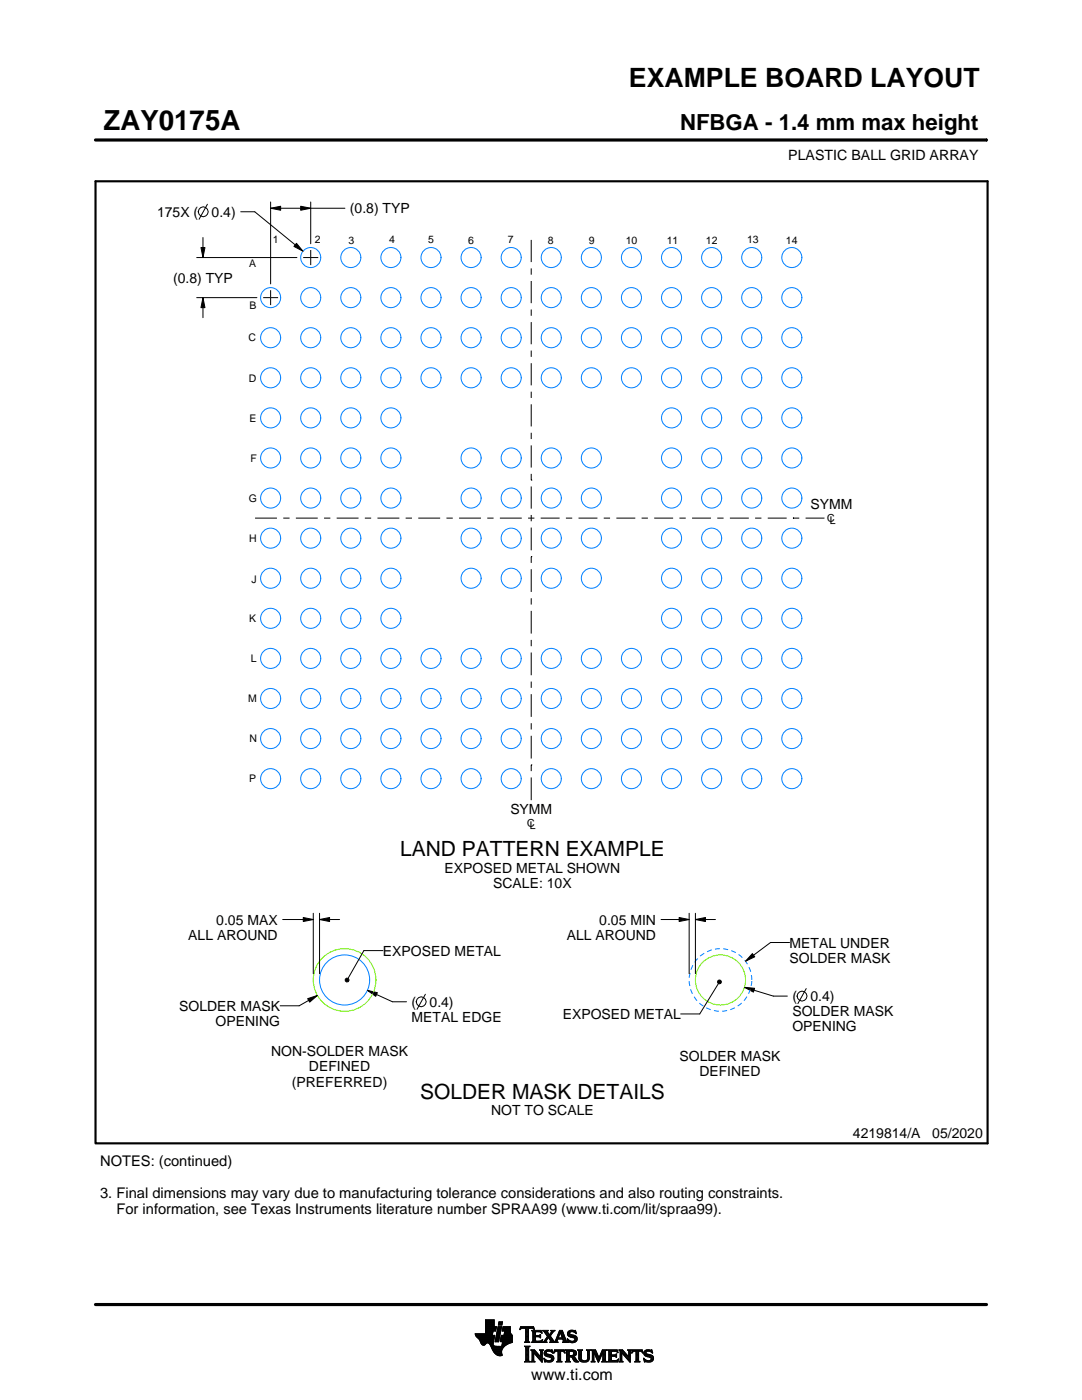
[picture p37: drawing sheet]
<svg xmlns="http://www.w3.org/2000/svg" width="216mm" height="279mm" viewBox="0 0 216 279" stroke-linecap="round" stroke-linejoin="round" font-family="sans-serif">
<defs><g id="words">
<text font-size="5.5" x="20.6" y="26">ZAY0175A</text>
<text font-size="5.3" x="125.5" y="17.4">EXAMPLE BOARD LAYOUT</text>
<text font-size="4.4" x="135.7" y="26">NFBGA - 1.4 mm max height</text>
<g font-size="4.2">
<text x="79.8" y="170.9">LAND PATTERN EXAMPLE</text>
<text x="83.8" y="219.4">SOLDER MASK DETAILS</text>
</g>
<text font-size="3.2" x="106" y="275.3">www.ti.com</text>
<g font-size="2.9">
<text x="20" y="232.7">NOTES: (continued)</text>
<text x="20" y="239">3. Final dimensions may vary due to manufacturing tolerance considerations and also routing constraints.</text>
<text x="23.2" y="242.2">For information, see Texas Instruments literature number SPRAA99 (www.ti.com/lit/spraa99).</text>
</g>
<g font-size="2.8">
<text x="157.3" y="32">PLASTIC BALL GRID ARRAY</text>
<text x="31.3" y="43.3">175X (</text>
<text x="42.2" y="43.3">0.4)</text>
<text x="69.8" y="42.6">(0.8) TYP</text>
<text x="34.5" y="56.4">(0.8) TYP</text>
<text x="161.7" y="101.5">SYMM</text>
<text x="164.9" y="104.5">℄</text>
<text x="101.8" y="162.4">SYMM</text>
<text x="105" y="165.4">℄</text>
<text x="88.7" y="174.2">EXPOSED METAL SHOWN</text>
<text x="98.4" y="177.2">SCALE: 10X</text>
<text x="43.2" y="184.5">0.05 MAX</text>
<text x="119.6" y="184.5">0.05 MIN</text>
<text x="37.6" y="187.5">ALL AROUND</text>
<text x="76.4" y="190.7">EXPOSED METAL</text>
<text x="113.1" y="187.5">ALL AROUND</text>
<text x="157.5" y="189.1">METAL UNDER</text>
<text x="157.5" y="192.1">SOLDER MASK</text>
<text x="35.8" y="201.7">SOLDER MASK</text>
<text x="82.1" y="203.9">METAL EDGE</text>
<text x="82.1" y="200.9">(</text>
<text x="85.7" y="200.9">0.4)</text>
<text x="112.3" y="203.4">EXPOSED METAL</text>
<text x="158.1" y="202.8">SOLDER MASK</text>
<text x="158.1" y="199.8">(</text>
<text x="161.7" y="199.8">0.4)</text>
<text x="43" y="204.7">OPENING</text>
<text x="158.1" y="205.8">OPENING</text>
<text x="54.1" y="210.8">NON-SOLDER MASK</text>
<text x="61.6" y="213.8">DEFINED</text>
<text x="135.6" y="211.7">SOLDER MASK</text>
<text x="139.5" y="214.7">DEFINED</text>
<text x="58.2" y="216.8">(PREFERRED)</text>
<text x="98" y="222.6">NOT TO SCALE</text>
<text x="170.2" y="227.2">4219814/A</text>
<text x="186" y="227.2">05/2020</text>
</g>
<g font-size="2.1">
<text x="49.7" y="53.3">A</text>
<text x="54.4" y="48.5">1</text>
<text x="62.8" y="48.5">2</text>
<text x="69.5" y="48.6">3</text>
<text x="77.6" y="48.6">4</text>
<text x="85.4" y="48.6">5</text>
<text x="93.5" y="48.7">6</text>
<text x="101.3" y="48.6">7</text>
<text x="109.3" y="48.7">8</text>
<text x="117.5" y="48.6">9</text>
<text x="124.9" y="48.7">10</text>
<text x="133" y="48.7">11</text>
<text x="140.9" y="48.7">12</text>
<text x="149.1" y="48.6">13</text>
<text x="156.8" y="48.6">14</text>
<text x="49.8" y="61.8">B</text>
<text x="49.6" y="68.1">C</text>
<text x="49.7" y="76.2">D</text>
<text x="49.8" y="84.2">E</text>
<text x="50" y="92.2">F</text>
<text x="49.6" y="100.2">G</text>
<text x="49.7" y="108.3">H</text>
<text x="50.2" y="116.3">J</text>
<text x="49.7" y="124.1">K</text>
<text x="50" y="132.2">L</text>
<text x="49.5" y="140.1">M</text>
<text x="49.8" y="148.2">N</text>
<text x="49.7" y="156">P</text>
</g>
</g></defs>
<g fill="none" stroke="#000" stroke-width=".2">
<path d="M19.1 27.9h177.7M196.8 27.7v.5M39.2 59.4h12.1M39.2 51.4h20M40.1 49.4h.8l-.4 2zM40.5 59.4l.4 2h-.8zM40.5 47.4v4M40.5 59.4v4M41.4 40.8l-1.7 3M48 42.3h2.8l9.7 7.8M52.5 59.4h3M54 41.6l2-.4v.8z"/>
<path d="M54 40.3v16.4M54 57.9v3M54 41.6h14.8M59.2 48.6l1.3 1.5-1.8-.9zM60 41.2l2 .4-2 .4zM60.5 51.4h3M62 40.3v8.3M62 49.9v3M106 47.9v4.4M106 53.6v1.2M106 56.1v4.4M106 61.8v1.2"/>
<path d="M106 64.3v4.4M106 70v1.2M106 72.5v4.4M106 78.2v1.2M106 95.8h.1M106 80.7v4.4M106 86.4v1.2M106 88.9v4.4M106 94.6v1.2M106 97.1v4.4M50.9 103.4h4.4M56.5 103.4h1.3"/>
<path d="M59 103.4h4.4M64.7 103.4h1.2M67.2 103.4h4.3M72.8 103.4h1.3M75.3 103.4h4.4M80.9 103.4h1.3M83.5 103.4h4.3M89.1 103.4h1.2M91.6 103.4h4.4M97.2 103.4h1.3M99.7 103.4h4.4M105.4 103.4h1.2"/>
<path d="M106 111.1h.1M106 102.8v1.2M106 105.3v4.5M106 111.1v1.2M106 113.6v4.5M106 119.4v1.3M107.9 103.4h3.8M112.9 103.4h1.3M115.4 103.4h3.8M120.5 103.4h1.2M123 103.4h3.8M128 103.4h1.3"/>
<path d="M130.5 103.4h3.8M135.6 103.4h1.2M138.1 103.4h3.8M143.1 103.4h1.3M145.6 103.4h3.8M150.7 103.4h1.2M153.2 103.4h3.8M158.2 103.4h.1M158.2 103.4h1.3M160.7 103.4h3.8M106 121.9v4.5M106 127.7v1.3"/>
<path d="M106 130.2v4.6M106 136v1.3M106 138.5v4.6M106 152.6h.1M106 144.3v1.3M106 146.8v4.6M106 152.6v1.3M106 155.2v4.5M56.4 183.5h6.1M60.5 183.1l2 .4-2 .4zM61.4 199.3l1.9-.6-1.5 1.3zM62.5 182.3v12"/>
<path d="M63.3 198.7l-3.6 2h-3.8M63.8 183.5l2-.4v.8zM63.8 182.3v12M63.8 183.5h4M68.9 195.4l.3-.2 .3 .1 .2 .3-.2 .3-.3 .1-.3-.2zM73.3 197.6l2 .5-.3 .7zM73.3 197.6l5 2.3h2.8M76.4 189.7h-3.8l-3.1 5.5M84.9 198.4l-1.7 3M131.9 183.5h5.6M135.5 183.1l2 .4-2 .4zM137.5 182.3v12"/>
<path d="M138.8 183.5l2-.4v.8zM138.8 183.5h4M138.8 182.3v12M143.2 195.8l.3-.2h.3l.2 .4-.2 .3-.3 .1-.3-.3zM143.3 196.3l-3.7 6.1h-3.8M148.5 197l2.1 .2-.3 .8zM148.5 197l5.8 1.8h2.8M150.1 190.3l.5 .7-1.8 .8zM157.6 188.1h-3.9l-4.9 3.7M160.9 197.3l-1.7 3M94.8 266.2h3.5M94.8 266.3h3.5"/>
<path d="M94.9 266.4h3.3M94.9 266.5h3.8l-.2 1.2M94.9 266.5h3.8M95 266.6h3.7M95 266.7h3.7M95.1 266.8h3.6M95.2 266.9h3.4M95.3 267h3.3M95.4 267.1h3.2M95.5 267.2h3.1M95.6 267.3h3M95.7 267.4h2.8"/>
<path d="M95.7 267.5h2.8M95.8 267.6h2.7M95.8 267.7h2.7M95.9 267.8h2.6M95.9 267.9h2.5M95.9 268h2.5M96 268h1.1M96 268.1h1M96.1 268.2h.8M96.1 268.3h.7M96.2 268.4h.6M96.3 268.4h.4"/>
<path d="M96.9 266.1h1.4M96.9 266h1.4M96.9 265.9h1.4M96.9 265.8h1.5M96.9 265.7h1.5M96.9 264.7l2.2 .1-.2 .9h-.5l-.2 .8M96.9 265.6h2M96.9 265.5h2M96.9 265.4h2M96.9 265.3h2.1M96.9 265.2h2.1M96.9 265.1h2.1"/>
<path d="M96.9 265h2.1M96.9 264.9h2.1M96.9 264.8h2.2M96.9 264.6h1.7M96.9 264.5h1.7M96.9 264.4h1.7M96.9 264.3h1.7M96.9 264.2h1.7M96.9 264.1h1.7M96.9 264h1.7M96.9 263.9h1.7M96.9 263.8h1.7"/>
<path d="M96.9 263.7h1.7M96.9 263.6h1.7M96.9 263.5h1.7M96.9 263.4h1.7M97.5 268h.9M97.6 268.1h.8M97.7 268.2h.7M97.7 268.3h.7M97.8 268.4h.6M97.9 268.5h.6M97.9 268.6h.7M98 268.7h1.1"/>
<path d="M98 268.8h2.6M98 268.8h2.5M98.1 268.9h2.3M98.1 269h2.3M98.1 269.1h2.2M98.2 269.2h2.1M98.2 269.2h2M98.2 269.3h2M98.3 269.4h1.9M98.3 269.5h1.8M98.4 269.6h1.7M98.4 268v.4l.3 .2 2 .1"/>
<path d="M98.5 269.7h1.6M98.5 267.7l-.1 .3M98.5 269.8h1.6M98.6 269.9h1.5M98.6 264.8v-1.4h-1.7v2.8h-2.1l.1 .3 .7 .8 .7 1.1 .3 .1 .6-.5 .4 .1 1 1.8 .8 .6h.8l-.1-1 .8-1M98.6 270h1.5M98.7 270h1.4M98.8 270.1h1.3M98.8 267.7h.7M98.8 267.6h.7M98.8 267.5h.7M98.9 270.2h1.2"/>
<path d="M98.9 267.4h.7M98.9 267.3h.7M98.9 267.2h.7M98.9 267.1h.7M98.9 267h.7M98.9 270.3h1.3M99 266.9h.6M99 266.9h.7M99 266.8h.7M99 266.7h.7M99 266.6h.7M99 266.5h.7"/>
<path d="M99.1 270.4h1.1M99.1 266.4h.7M99.1 266.3h.7M99.1 266.2h.7M99.1 266.1h.7M99.1 266h.7M99.2 265.9h.7M99.2 265.8h.7M99.2 270.4h1M99.2 265.7h.7M99.2 265.6h.7M99.2 265.5h.7"/>
<path d="M99.3 265.4h.6M99.3 265.4h.7M99.3 265.3h.7M99.3 265.2h.7M99.3 265.1h.7M99.3 265h.7M99.4 270.5h.8M99.4 264.9h.7M99.4 264.8h.7M99.4 264.8h.7l-.6 3h-.7zM99.4 264.5l.2-.7h.7l-.2 .7h-.7M99.5 264.4h.6"/>
<path d="M99.5 264.3h.7M99.5 264.2h.7M99.5 264.1h.7M99.5 264h.7M99.5 263.9h.7M99.6 263.8h.7M99.8 270.6h.1M99.8 267.7h2.4M99.8 267.6h2.4M99.8 267.5h2.4M99.9 267.4h2.3M99.9 267.3h2.3"/>
<path d="M99.9 267.2h2.3M99.9 267.1h2.3M99.9 267h2.3M99.9 266.9h2.3M100 266.9h2.2M100 266.8h2.2M100 266.7h2.2M100 266.6h2.2M100 266.5h2.2M100.1 268.6h.7M100.2 268.5h.7M100.2 268.4h.8"/>
<path d="M100.2 268.4h.9M100.2 268.3h1M100.2 268.2h1.2M100.2 265.6h1.6M100.2 268.1h1.4M100.2 265.5h1.6M100.2 268h1.6M100.3 265.4h1.5M100.3 268h1.7M100.3 267.9h1.9M100.3 265.3h1.5M100.3 267.8h1.9"/>
<path d="M100.3 265.2h1.5M100.3 265.1h1.5M100.3 265h1.5M100.4 264.9h1.4M100.4 264.8h1.4M100.6 266.5l.1-.8h-.5l.2-.9h1.4l.1 1.1 .3 .6v1.4l-1.3 .6M100.6 266.4h1.5M100.6 266.3h1.4M100.6 266.2h1.4M100.6 266.1h1.3M100.7 266h1.2M100.7 265.9h1.2"/>
<path d="M100.7 265.8h1.1M100.7 265.7h1.1M102.2 266.5h-2.2l-.2 1.1 .5 .2-.2 .9M103.7 265.3h.1M103.8 265.2h.2M103.8 265h2.8M103.8 264.9h2.7M103.9 264.8h2.6M104.7 267.8h1M104.7 271.8h1.1M104.7 268.7h1M104.8 267.7h.7"/>
<path d="M104.8 271.7h.8M104.9 265.2h.6M104.9 268.9h.6M104.9 267.6h.6M104.9 267.5l-.2 .3M104.9 267.5h.6M104.9 267.4h.6M104.9 267.3h.6M104.9 267.2h.6M104.9 267.1h.6M104.9 267h.6M104.9 266.8h.6"/>
<path d="M104.9 266.7h.6M104.9 266.6h.6M104.9 266.5h.6M104.9 266.4h.6M104.9 266.3h.6M104.9 266.2h.6M104.9 266.1h.6M104.9 265.9h.6M104.9 265.8h.6M104.9 265.7h.6M104.9 265.6h.6M104.9 265.5h.6"/>
<path d="M104.9 265.4h.6M104.9 265.3h.6M104.9 271.5h.6M104.9 269h.6M104.9 271.4h.6M104.9 271.4v-2.4l-.2-.4h1.1l-.3 .4v2.4M104.9 271.4l-.2 .4h1.1l-.3-.4M104.9 271.3h.6M104.9 271.2h.6M104.9 271.1h.6M104.9 271h.6M104.9 270.9h.6"/>
<path d="M104.9 270.8h.6M104.9 270.6h.6M104.9 270.5h.6M104.9 270.4h.6M104.9 270.3h.6M104.9 270.2h.6M104.9 270.1h.6M104.9 270h.6M104.9 269.9h.6M104.9 269.8h.6M104.9 269.6h.6M104.9 269.5h.6"/>
<path d="M104.9 269.4h.6M104.9 269.3h.6M104.9 269.2h.6M104.9 269.1h.6M105.5 267.5l.2 .3M105.5 267.5v-2.3l.7-.1 .4 .3-.1-.6h-2.6l-.1 .6 .4-.3 .7 .1v2.3M105.7 267.8h-1M105.9 271.8h.8M105.9 269.4h.8M106.1 269.5h.7M106.1 267.8h2M106.1 271.7h.5"/>
<path d="M106.2 269.6h.7M106.2 271.5h.3M106.2 265.6h1.8M106.2 269.8h.8M106.2 271.4h.3M106.2 271.4l-.3 .4h.8l-.2-.4M106.2 271.3h.3M106.2 271.2h.3M106.2 271.1h.3M106.2 271h.3M106.2 270.9h.3M106.2 270.8h.3"/>
<path d="M106.2 270.6h.3M106.2 270.5h.3M106.2 270.4h.3M106.2 270.3h.3M106.2 270.2h.3M106.2 270.1h.3M106.2 270h1M106.2 269.9h.9M106.2 269.8v1.6M106.2 269.8l-.3-.4h.8l1.2 1.4M106.3 267.7h1.8M106.3 265.7h1.8"/>
<path d="M106.3 267.6h.6M106.3 265.8h.6M106.3 267.5l-.2 .3M106.3 267.5h.5M106.3 267.4h.5M106.3 267.3h.5M106.3 267.2h.5M106.3 267.1h.5M106.3 267h.5M106.3 266.8h.5M106.3 266.7h1.6M106.3 266.6h1.6"/>
<path d="M106.3 266.5h.5M106.3 266.4h.5M106.3 266.3h.5M106.3 266.2h.5M106.3 266.1h.5M106.3 265.9h.5M106.4 265.2h.2M106.5 270h.1M106.5 270v1.4M106.5 265.3h.1M106.6 270.1h.7M106.7 270.2h.7"/>
<path d="M106.8 270.3h.7M106.8 265.9l.2-.1h.6l.6 .2-.2-.5h-1.9l.2 .3v1.7M106.8 265.9v.6h.8l.3-.2v.7M106.9 270.4h.7M107 270.5h.7M107.1 270.6h.7M107.2 270.8h1M107.3 270.9h.9M107.4 271h.8M107.5 271.1h.7M107.6 271.2h.6M107.6 266.5h.3"/>
<path d="M107.7 271.3h.5M107.7 269.4h.7M107.7 266.8h.2M107.7 267.6h.5M107.8 266.4h.1M107.8 271.4h.4M107.8 267h.1M107.8 265.8h.3M107.8 269.5h.5M107.9 271.5h.3M107.9 269.6h.3M107.9 267l-.3-.2h-.8l.1 .8h.9l.5-.2"/>
<path d="M107.9 269.8h.3M107.9 270.6h.3M107.9 270.5h.3M107.9 270.4h.3M107.9 270.3h.3M107.9 270.2h.3M107.9 270.1h.3M107.9 270h.3M107.9 269.9h.3M107.9 269.8v1M107.9 269.8l-.2-.4h.7l-.2 .4M108 271.7h.2"/>
<path d="M108 265.9h.1M108 267.5h.2M108.1 271.8h.1M108.1 266.1h.1M108.2 267.4h.1M108.2 269.8v2.1l-1.7-1.9M108.2 267.8h.9M108.3 267.4l-.2 .5-2-.1M108.3 265.6h1M108.5 267.7h.5M108.5 271.1l.8 .4h.5l.2-.1-.1-.4-1-.4-.3-.3 .1-.7 .7-.2 .6 .1 .2-.1 .1 .6-.9-.3-.3 .1-.1 .3 1.3 .4 .2 .6M108.5 271.1h.1"/>
<path d="M108.5 265.7h.7M108.5 271.2h.2M108.6 271.3h.2M108.6 270.1h.4M108.6 270h.4M108.6 270.2h.6M108.6 267.6h.4M108.6 271.4h.4M108.6 269.9h.4M108.6 270.3h1M108.6 265.8h.7M108.6 271.5h.8"/>
<path d="M108.6 269.8h.5M108.7 271.7h1.5M108.7 270.4h1.3M108.7 267.5h.3M108.7 271.8h.1M108.7 265.9h.6M108.7 269.6h1.5M108.8 267.4h.3M108.8 270.5h1.5M108.8 266.1h.6M108.8 269.5h1.4M108.8 267.3h.4"/>
<path d="M108.9 266.2h.6M108.9 267.2h.4M108.9 266.3h.6M108.9 270.6h1.5M109 267.1h.3M109 266.4h1M109.1 271.8h.9M109.1 269.4h.7M109.1 267h.9M109.1 266.5h.8M109.1 267.8h-.9M109.2 266.8h.8"/>
<path d="M109.2 266.6h.6M109.2 266.7h.7M109.2 266.7l-.6 .9-.4 .2M109.3 270.8h1.1M109.5 267.1h.6M109.6 267.2h.6M109.7 271.5h.7M109.7 267.3h.6M109.7 267.8l.2-.2-.5-.7-.4 .8 .1 .1M109.7 267.8h1.6M109.7 266.3h.4M109.7 267.4h.6"/>
<path d="M109.8 270.9h.7M109.8 266.2h.3M109.8 266.6l.9 1.2 1-2.3h.5l.8 2.1 .3 .2M109.8 267.5h.6M109.9 266.1h.3M109.9 269.8h.4M109.9 267.6h.6M109.9 267.7h.7M109.9 271.4h.5M109.9 265.9h.4M110 271h.5M110 265.6h.7"/>
<path d="M110 265.9l-.4 .5-.4-.6 .2-.3h-1.1l.9 1.2M110 265.9l.1-.2-.2-.2h.8l-.9 1.1M110 271.3h.5M110 265.8h.4M110 271.1h.5M110 271.2h.5M110.1 269.4h.1M110.1 265.7h.4M110.1 269.9h.2M110.2 270h.1M110.5 270h.1M110.5 269.9h.2"/>
<path d="M110.5 271.1l-.2 .5-.8 .3-.6-.2-.2 .1-.2-.7M110.5 269.8h.3M110.6 269.6h2.1M110.6 269.5h2M110.6 269.4h2M110.7 267.7h.5M110.8 267.6h.4M110.9 267.5h.3M110.9 267.4h.3M111 267.3h.3M111 267.2h1.8M111 267.1h1.8"/>
<path d="M111.1 267h.3M111.1 271.8h1M111.1 266.8h.4M111.2 266.7h.3M111.2 267.5l.1-.2h1l.1 .2M111.2 267.5v.3h.1M111.2 266.6h.3M111.3 266.5h.3M111.3 271.7h.6M111.3 266.4h.3M111.3 271.5h.6M111.3 267.8h-1.6"/>
<path d="M111.3 269.8h.6M111.4 266.3h.3M111.4 271.4h.5M111.4 271.4l-.1-1.7h-.4l-.4 .4 .2-.7h1.9l.1 .7-.3-.4h-.5v1.7M111.4 270.5h.5M111.4 270.4h.5M111.4 270.3h.5M111.4 270.2h.5M111.4 270.1h.5M111.4 270h.5M111.4 269.9h.5M111.4 271.4l-.3 .4h1l-.2-.4"/>
<path d="M111.4 271.3h.5M111.4 271.2h.5M111.4 271.1h.5M111.4 271h.5M111.4 270.9h.5M111.4 270.8h.5M111.4 270.6h.5M111.4 266.2h.3M111.4 266.1h.4M111.5 265.9h.9M111.5 265.8h.8M111.6 265.7h.7"/>
<path d="M111.6 265.6h.6M111.8 265.9l.4 1.1h-.8zM111.9 266.1h.5M111.9 266.2h.5M111.9 266.3h.6M112 266.4h.5M112 266.5h.6M112.1 266.6h.5M112.1 266.7h.6M112.1 266.8h.6M112.2 267h.5M112.2 267.8h1.1"/>
<path d="M112.3 267.3h.6M112.3 267.4h.6M112.4 267.5h.6M112.4 267.5v.3h-.2M112.4 269.8h.3M112.4 267.6h.6M112.4 267.7h.7M112.6 269.9h.1M112.6 270h.2M112.8 271.8h1M112.8 269.4h1.6M113 269.5h1.7"/>
<path d="M113 271.7h.7M113 269.6h1.9M113 271.5h.6M113 269.8h.6M113 271.4h.6M113 271.4l-.2 .4h1l-.2-.4M113 271.3h.6M113 271.2h.6M113 271.1h.6M113 271h.6M113 270.9h.6M113 270.8h1.5"/>
<path d="M113 270.6h1.6M113 270.5h1.8M113 270.4h.6M113 270.3h.6M113 270.2h.6M113 270.1h.6M113 270h.6M113 269.9h.6M113 269.8v1.6M113 269.8l-.2-.4h1.4l.6 .2 .2 .3v.4l-.2 .3-.4 .1M113.2 267.3h.2M113.2 267.4h.3"/>
<path d="M113.2 266.2h.5M113.2 266.3h.6M113.2 266.1h.5M113.3 267.5h.3M113.3 267.8h-1.1M113.3 266.4h.9M113.3 265.9h.4M113.3 267.6h.6M113.3 266.5h1.3M113.3 267.7h1.6M113.3 265.8h.5M113.3 267.8h.2"/>
<path d="M113.4 266.6h1.5M113.4 265.7h1.5M113.4 265.7l.5-.2 .7 .1 .2-.1 .1 .7-.7-.4h-.4l-.1 .3 .1 .2 .9 .2 .4 .3 .1 .5-.3 .5-.6 .2-.7-.2-.2 .1-.2-.7 .9 .5 .5-.1 .1-.3-.2-.3-1.1-.4-.2-.4zM113.5 266.7h1.5M113.5 265.6h1.4M113.6 271.4v-.6h.4l.7 1h.8M113.6 269.9l.1-.2 .7 .2v.4l-.4 .2M113.6 269.9v.6M113.7 267.8h1.1M113.8 266.8h1.3M113.8 265.5h.6M114 268h.4"/>
<path d="M114.1 270.9h.6M114.2 271h.6M114.2 271.1h.7M114.3 271.2h.6M114.3 267h.8M114.3 269.8h.7M114.3 270.4h.6M114.4 271.3h.6M114.4 270.7l1.1 1.1M114.4 270.7h.1M114.4 271.4h.7M114.4 269.9h.6"/>
<path d="M114.4 270.3h.6M114.5 267.6h.5M114.5 270.2h.5M114.5 270h.5M114.5 265.8h.4M114.5 270.1h.5M114.5 271.5h.7M114.6 271.7h.7M114.6 267.1h.6M114.6 267.5h.5M114.7 267.2h.5M114.7 267.4h.5"/>
<path d="M114.7 265.9h.3M114.7 267.3h.5M114.7 271.8h.8M114.8 266.1h.2M114.9 266.2h.1M115.3 269.4h.9M115.4 269.5h.7M115.5 269.6h.5M115.5 269.8h.5M115.5 269.8v1.4l.4 .5 .6 .2 .7-.1 .3-.3 .1-.5M115.5 271h.5M115.5 270.9h.5"/>
<path d="M115.5 270.8h.5M115.5 270.6h.5M115.5 270.5h.5M115.5 270.4h.5M115.5 270.3h.5M115.5 270.2h.5M115.5 270.1h.5M115.5 270h.5M115.5 269.9h.5M115.5 269.8l-.2-.4h.9l-.2 .4M115.5 271.1h.5M115.5 271.2h.5"/>
<path d="M115.5 271.3h.6M115.6 271.4h.6M115.7 271.5h.8M115.8 271.7h1.5M116 271l.2 .4 .5 .2 .4-.2 .2-.4M116 269.8v1.2M116 271.8h1.1M116.8 271.5h.6M117 269.4h.8M117.1 271.4h.4M117.2 269.5h.5M117.2 271.3h.4"/>
<path d="M117.2 269.6h.4M117.2 271.2h.4M117.2 271.1h.4M117.3 269.8h.3M117.3 271h.3M117.3 270.9h.3M117.3 270.8h.3M117.3 270.6h.3M117.3 270.5h.3M117.3 270.4h.3M117.3 270.3h.3M117.3 270.2h.3"/>
<path d="M117.3 270.1h.3M117.3 270h.3M117.3 269.9h.3M117.6 269.8l.2-.4h-.8l.2 .3 .1 1.3M117.6 269.8v1.2M118 271.8h.7M118 269.4h.8M118.1 269.5h.8M118.1 271.7h.5M118.2 269.6h.7M118.2 271.5h.3M118.2 269.8h.8"/>
<path d="M118.2 271.4h.3M118.2 269.8l-.2-.4h.8l.7 1.6 .7-1.6h.9l-.3 .4M118.2 271.4l-.2 .4h.7l-.2-.4M118.2 271.3h.3M118.2 271.2h.3M118.2 271.1h.3M118.2 271h.3M118.2 270.9h.3M118.2 270.8h.3M118.2 270.6h.3M118.2 270.5h.3M118.2 270.4h.3"/>
<path d="M118.2 270.3h.3M118.2 270.2h.3M118.2 270.1h.3M118.2 270h.9M118.2 269.9h.8M118.2 269.8v1.6M118.6 270.1h.5M118.6 270.2h.6M118.7 270.3h.5M118.7 270.4h.6M118.8 270.5h.5M118.8 270.6h.6"/>
<path d="M118.9 270.8h.5M118.9 270.9h.6M119 271h.8M119 271.1h.8M119.1 271.2h.6M119.1 271.3h.6M119.2 271.4h.4M119.2 271.5h.4M119.3 271.7h.2M119.3 271.8h.2M119.6 270.9h.3M119.6 270.8h.3"/>
<path d="M119.7 270.6h.3M119.7 270.5h.3M119.8 270.4h.3M119.8 270.3h.3M119.9 270.2h.3M119.9 270.1h.3M120 270h.8M120 269.9h.8M120 269.8h.8M120.1 271.8h1M120.1 269.6h.7M120.1 269.5h.8"/>
<path d="M120.2 269.4h.9M120.2 271.7h.7M120.3 271.5h.5M120.3 271.4h.5M120.3 271.4l-.2 .4h1l-.3-.4M120.3 271.4v-1.5l-.9 2-.9-2v1.5M120.3 271.3h.5M120.3 271.2h.5M120.3 271.1h.5M120.3 271h.5M120.3 270.9h.5M120.3 270.8h.5"/>
<path d="M120.3 270.6h.5M120.3 270.5h.5M120.3 270.4h.5M120.3 270.3h.5M120.3 270.2h.5M120.3 270.1h.5M120.8 269.8v1.6M121.2 271.8h2M121.2 269.4h1.9M121.4 269.5h1.8M121.4 271.7h1.9M121.5 269.6h1.7"/>
<path d="M121.5 271.5h1.8M121.5 269.8h.5M121.5 271.4h.5M121.5 269.8l-.3-.4h1.9l.2 .6M121.5 269.9h.5M121.5 269.8v1.6M121.5 271.3h.5M121.5 271.2h.5M121.5 271.1h.5M121.5 271h.5M121.5 270.9h.5M121.5 270.8h.5"/>
<path d="M121.5 270.6h1.5M121.5 270.5h1.5M121.5 270.4h1.5M121.5 270.3h.5M121.5 270.2h.5M121.5 270.1h.5M121.5 270h.5M122.6 270.4l.4-.2v.7l-.2-.2h-.8v.7l.2 .1M122.9 270.8h.1M122.9 270.3h.1M123 269.8h.3M123.1 271.4h.3"/>
<path d="M123.2 269.9h.1M123.3 270h.1M123.3 270l-.4-.3h-.8l-.1 .7M123.3 271.3h.1M123.4 271.2h.1M123.4 271.2l-.2 .6h-2l.3-.4M123.4 271.2l-.3 .3h-.4M123.5 271.8h.8M123.5 269.4h.7M123.6 269.5h.7M123.7 271.7h.5M123.7 269.6h.7"/>
<path d="M123.7 271.5h.4M123.7 269.8h.8M123.7 271.4h.4M123.7 271.4l-.2 .4h.8l-.2-.4M123.7 271.3h.4M123.7 271.2h.4M123.7 271.1h.4M123.7 271h.4M123.7 270.9h.4M123.7 270.8h.4M123.7 270.6h.4M123.7 270.5h.4"/>
<path d="M123.7 270.4h.4M123.7 270.3h.4M123.7 270.2h.4M123.7 270.1h.4M123.7 270h1M123.7 269.9h.9M123.7 269.8v1.6M123.7 269.8l-.2-.4h.7l1.2 1.4 .1-1M124.1 270v1.4M124.1 270h.1M124.2 270.1h.6M124.2 270.2h.7"/>
<path d="M124.3 270.3h.7M124.4 270.4h.7M124.5 270.5h.7M124.6 270.6h.7M124.7 270.8h1.1M124.8 270.9h1M124.9 271h.9M125 271.1h.8M125.1 271.2h.7M125.2 271.3h.6M125.2 269.4h.8M125.3 271.4h.5"/>
<path d="M125.4 269.5h.5M125.4 271.5h.4M125.4 269.6h.4M125.5 269.8h.3M125.5 269.8l-.3-.4h.8l-.2 .4M125.5 270.4h.3M125.5 270.3h.3M125.5 270.2h.3M125.5 270.1h.3M125.5 270h.3M125.5 269.9h.3M125.5 270.6h.3"/>
<path d="M125.5 270.5h.3M125.5 271.7h.3M125.6 271.8h.2M125.8 269.8v2.1l-1.7-1.9M126 270h.1M126.1 269.9h.1M126.1 269.8h.3M126.1 269.6h2.1M126.2 269.5h2M126.2 269.4h2M126.6 271.8h1.1M126.9 271.7h.6"/>
<path d="M126.9 271.5h.5M126.9 269.8h.5M126.9 271.4h.5M126.9 271.4v-1.7h-.5l-.3 .4 .1-.7h1.9l.2 .7-.4-.4h-.5v1.7M126.9 270.5h.5M126.9 270.4h.5M126.9 270.3h.5M126.9 270.2h.5M126.9 270.1h.5M126.9 270h.5M126.9 269.9h.5M126.9 271.4l-.3 .4h1.1l-.3-.4"/>
<path d="M126.9 271.3h.5M126.9 271.2h.5M126.9 271.1h.5M126.9 271h.5M126.9 270.9h.5M126.9 270.8h.5M126.9 270.6h.5M128 269.8h.3M128.1 269.9h.2M128.2 270h.1M128.4 271.1h.1M128.4 271.2h.2"/>
<path d="M128.5 271.3h.2M128.5 270.1h.4M128.5 270h.4M128.5 270.2h.6M128.5 271.4h.4M128.5 269.9h.4M128.5 270.3h1M128.5 271.5h.8M128.5 269.8h.5M128.6 271.7h1.5M128.6 270.4h1.3M128.6 271.8h.1"/>
<path d="M128.6 269.6h1.5M128.7 270.5h1.5M128.7 269.5h1.4M128.8 270.6h1.5M128.9 271.8h1M129 269.4h.7M129.1 270.8l-.6-.4 .1-.7 .5-.3 .8 .1 .2-.1 .1 .7-.8-.4-.4 .1-.1 .2 1.3 .5 .2 .6M129.1 270.8l.7 .2v.4l-.6 .1-.8-.4M129.2 270.8h1.1M129.6 271.5h.7M129.6 270.9h.8M129.8 269.8h.4"/>
<path d="M129.8 271.4h.5M129.9 271h.5M129.9 271.3h.5M129.9 271.1h.5M129.9 271.2h.5M129.9 269.4h.2M130 269.9h.2M130.1 270h.1M130.4 271.1l-.3 .5-.7 .3-.6-.2-.2 .1-.2-.7"/>
<circle cx="40.5" cy="42.3" r=".98"/>
<circle cx="84" cy="199.9" r=".98"/>
<circle cx="160" cy="198.8" r=".98"/>
</g>
<g fill="#000">
<path d="M40.5 59.4l.4 2h-.8zM40.1 49.4h.8l-.4 2zM54 41.6l2-.4v.8zM59.2 48.6l1.3 1.5-1.8-.9zM60 41.2l2 .4-2 .4zM60.5 183.1l2 .4-2 .4zM61.4 199.3l1.9-.6-1.5 1.3zM63.8 183.5l2-.4v.8zM68.9 195.4l.3-.2 .3 .1 .2 .3-.2 .3-.3 .1-.3-.2zM73.3 197.6l2 .5-.3 .7zM135.5 183.1l2 .4-2 .4zM138.8 183.5l2-.4v.8z"/>
<path d="M143.2 195.8l.3-.2h.3l.2 .4-.2 .3-.3 .1-.3-.3zM148.5 197l2.1 .2-.3 .8zM150.1 190.3l.5 .7-1.8 .8z"/>
</g>
<path d="M19.1 36.2h178v192h-178z" fill="none" stroke="#000" stroke-width=".43"/>
<path d="M19 27.9h177.8M19 260.3h177.8" fill="none" stroke="#000" stroke-width=".63"/>
<g fill="none" stroke="#0080ff" stroke-width=".2">
<circle cx="54" cy="59.4" r="2"/>
<circle cx="62" cy="51.4" r="2"/>
<circle cx="62" cy="59.4" r="2"/>
<circle cx="70" cy="51.4" r="2"/>
<circle cx="70" cy="59.4" r="2"/>
<circle cx="78" cy="51.4" r="2"/>
<circle cx="78" cy="59.4" r="2"/>
<circle cx="86" cy="59.4" r="2"/>
<circle cx="86" cy="51.4" r="2"/>
<circle cx="94" cy="59.4" r="2"/>
<circle cx="94" cy="51.4" r="2"/>
<circle cx="102" cy="51.4" r="2"/>
<circle cx="102" cy="59.4" r="2"/>
<circle cx="110" cy="59.4" r="2"/>
<circle cx="110" cy="51.4" r="2"/>
<circle cx="118" cy="51.4" r="2"/>
<circle cx="118" cy="59.4" r="2"/>
<circle cx="126" cy="51.4" r="2"/>
<circle cx="126" cy="59.4" r="2"/>
<circle cx="134" cy="51.4" r="2"/>
<circle cx="134" cy="59.4" r="2"/>
<circle cx="142" cy="51.4" r="2"/>
<circle cx="142" cy="59.4" r="2"/>
<circle cx="150" cy="59.4" r="2"/>
<circle cx="150" cy="51.4" r="2"/>
<circle cx="158" cy="51.4" r="2"/>
<circle cx="158" cy="59.4" r="2"/>
<circle cx="54" cy="75.4" r="2"/>
<circle cx="54" cy="67.4" r="2"/>
<circle cx="62" cy="67.4" r="2"/>
<circle cx="62" cy="75.4" r="2"/>
<circle cx="70" cy="75.4" r="2"/>
<circle cx="70" cy="67.4" r="2"/>
<circle cx="78" cy="67.4" r="2"/>
<circle cx="78" cy="75.4" r="2"/>
<circle cx="86" cy="75.4" r="2"/>
<circle cx="86" cy="67.4" r="2"/>
<circle cx="94" cy="75.4" r="2"/>
<circle cx="94" cy="67.4" r="2"/>
<circle cx="102" cy="75.4" r="2"/>
<circle cx="102" cy="67.4" r="2"/>
<circle cx="110" cy="67.4" r="2"/>
<circle cx="110" cy="75.4" r="2"/>
<circle cx="118" cy="67.4" r="2"/>
<circle cx="118" cy="75.4" r="2"/>
<circle cx="126" cy="67.4" r="2"/>
<circle cx="126" cy="75.4" r="2"/>
<circle cx="134" cy="67.4" r="2"/>
<circle cx="134" cy="75.4" r="2"/>
<circle cx="142" cy="75.4" r="2"/>
<circle cx="142" cy="67.4" r="2"/>
<circle cx="150" cy="67.4" r="2"/>
<circle cx="150" cy="75.4" r="2"/>
<circle cx="158" cy="67.4" r="2"/>
<circle cx="158" cy="75.4" r="2"/>
<circle cx="54" cy="99.4" r="2"/>
<circle cx="54" cy="83.4" r="2"/>
<circle cx="54" cy="91.4" r="2"/>
<circle cx="62" cy="83.4" r="2"/>
<circle cx="62" cy="99.4" r="2"/>
<circle cx="62" cy="91.4" r="2"/>
<circle cx="70" cy="99.4" r="2"/>
<circle cx="70" cy="83.4" r="2"/>
<circle cx="70" cy="91.4" r="2"/>
<circle cx="78" cy="83.4" r="2"/>
<circle cx="78" cy="99.4" r="2"/>
<circle cx="78" cy="91.4" r="2"/>
<circle cx="94" cy="91.4" r="2"/>
<circle cx="94" cy="99.4" r="2"/>
<circle cx="102" cy="91.4" r="2"/>
<circle cx="102" cy="99.4" r="2"/>
<circle cx="110" cy="99.4" r="2"/>
<circle cx="110" cy="91.4" r="2"/>
<circle cx="118" cy="99.4" r="2"/>
<circle cx="118" cy="91.4" r="2"/>
<circle cx="134" cy="91.4" r="2"/>
<circle cx="134" cy="83.4" r="2"/>
<circle cx="134" cy="99.4" r="2"/>
<circle cx="142" cy="83.4" r="2"/>
<circle cx="142" cy="91.4" r="2"/>
<circle cx="142" cy="99.4" r="2"/>
<circle cx="150" cy="83.4" r="2"/>
<circle cx="150" cy="99.4" r="2"/>
<circle cx="150" cy="91.4" r="2"/>
<circle cx="158" cy="99.4" r="2"/>
<circle cx="158" cy="91.4" r="2"/>
<circle cx="158" cy="83.4" r="2"/>
<circle cx="54" cy="115.4" r="2"/>
<circle cx="54" cy="107.4" r="2"/>
<circle cx="62" cy="115.4" r="2"/>
<circle cx="62" cy="107.4" r="2"/>
<circle cx="70" cy="107.4" r="2"/>
<circle cx="70" cy="115.4" r="2"/>
<circle cx="78" cy="107.4" r="2"/>
<circle cx="78" cy="115.4" r="2"/>
<circle cx="94" cy="115.4" r="2"/>
<circle cx="94" cy="107.4" r="2"/>
<circle cx="102" cy="107.4" r="2"/>
<circle cx="102" cy="115.4" r="2"/>
<circle cx="110" cy="107.4" r="2"/>
<circle cx="110" cy="115.4" r="2"/>
<circle cx="118" cy="115.4" r="2"/>
<circle cx="118" cy="107.4" r="2"/>
<circle cx="134" cy="107.4" r="2"/>
<circle cx="134" cy="115.4" r="2"/>
<circle cx="142" cy="115.4" r="2"/>
<circle cx="142" cy="107.4" r="2"/>
<circle cx="150" cy="107.4" r="2"/>
<circle cx="150" cy="115.4" r="2"/>
<circle cx="158" cy="107.4" r="2"/>
<circle cx="158" cy="115.4" r="2"/>
<circle cx="54" cy="139.4" r="2"/>
<circle cx="54" cy="131.4" r="2"/>
<circle cx="54" cy="123.4" r="2"/>
<circle cx="62" cy="139.4" r="2"/>
<circle cx="62" cy="131.4" r="2"/>
<circle cx="62" cy="123.4" r="2"/>
<circle cx="70" cy="131.4" r="2"/>
<circle cx="70" cy="139.4" r="2"/>
<circle cx="70" cy="123.4" r="2"/>
<circle cx="78" cy="139.4" r="2"/>
<circle cx="78" cy="131.4" r="2"/>
<circle cx="78" cy="123.4" r="2"/>
<circle cx="86" cy="131.4" r="2"/>
<circle cx="86" cy="139.4" r="2"/>
<circle cx="94" cy="131.4" r="2"/>
<circle cx="94" cy="139.4" r="2"/>
<circle cx="102" cy="131.4" r="2"/>
<circle cx="102" cy="139.4" r="2"/>
<circle cx="110" cy="131.4" r="2"/>
<circle cx="110" cy="139.4" r="2"/>
<circle cx="118" cy="139.4" r="2"/>
<circle cx="118" cy="131.4" r="2"/>
<circle cx="126" cy="131.4" r="2"/>
<circle cx="126" cy="139.4" r="2"/>
<circle cx="134" cy="131.4" r="2"/>
<circle cx="134" cy="123.4" r="2"/>
<circle cx="134" cy="139.4" r="2"/>
<circle cx="142" cy="123.4" r="2"/>
<circle cx="142" cy="131.4" r="2"/>
<circle cx="142" cy="139.4" r="2"/>
<circle cx="150" cy="131.4" r="2"/>
<circle cx="150" cy="139.4" r="2"/>
<circle cx="150" cy="123.4" r="2"/>
<circle cx="158" cy="131.4" r="2"/>
<circle cx="158" cy="139.4" r="2"/>
<circle cx="158" cy="123.4" r="2"/>
<circle cx="54" cy="155.4" r="2"/>
<circle cx="54" cy="147.4" r="2"/>
<circle cx="62" cy="147.4" r="2"/>
<circle cx="62" cy="155.4" r="2"/>
<circle cx="70" cy="147.4" r="2"/>
<circle cx="70" cy="155.4" r="2"/>
<circle cx="78" cy="155.4" r="2"/>
<circle cx="78" cy="147.4" r="2"/>
<circle cx="86" cy="155.4" r="2"/>
<circle cx="86" cy="147.4" r="2"/>
<circle cx="94" cy="147.4" r="2"/>
<circle cx="94" cy="155.4" r="2"/>
<circle cx="102" cy="155.4" r="2"/>
<circle cx="102" cy="147.4" r="2"/>
<circle cx="110" cy="147.4" r="2"/>
<circle cx="110" cy="155.4" r="2"/>
<circle cx="118" cy="155.4" r="2"/>
<circle cx="118" cy="147.4" r="2"/>
<circle cx="126" cy="147.4" r="2"/>
<circle cx="126" cy="155.4" r="2"/>
<circle cx="134" cy="147.4" r="2"/>
<circle cx="134" cy="155.4" r="2"/>
<circle cx="142" cy="155.4" r="2"/>
<circle cx="142" cy="147.4" r="2"/>
<circle cx="150" cy="147.4" r="2"/>
<circle cx="150" cy="155.4" r="2"/>
<circle cx="158" cy="155.4" r="2"/>
<circle cx="158" cy="147.4" r="2"/>
<circle cx="68.8" cy="195.6" r="5"/>
</g>
<g fill="none" stroke="#6ef200" stroke-width=".2">
<circle cx="68.8" cy="195.6" r="6.3"/>
<circle cx="143.8" cy="195.6" r="5"/>
</g>
<path d="M150 195.6a6.3 6.3 0 0 0-9.1-5.6 6.3 6.3 0 0 0-.8 10.6 6.3 6.3 0 0 0 9.8-4l.1-1" fill="none" stroke="#0080ff" stroke-width=".2" stroke-dasharray="1 .7" stroke-linecap="butt"/>
<use href="#words"/>
</svg>
